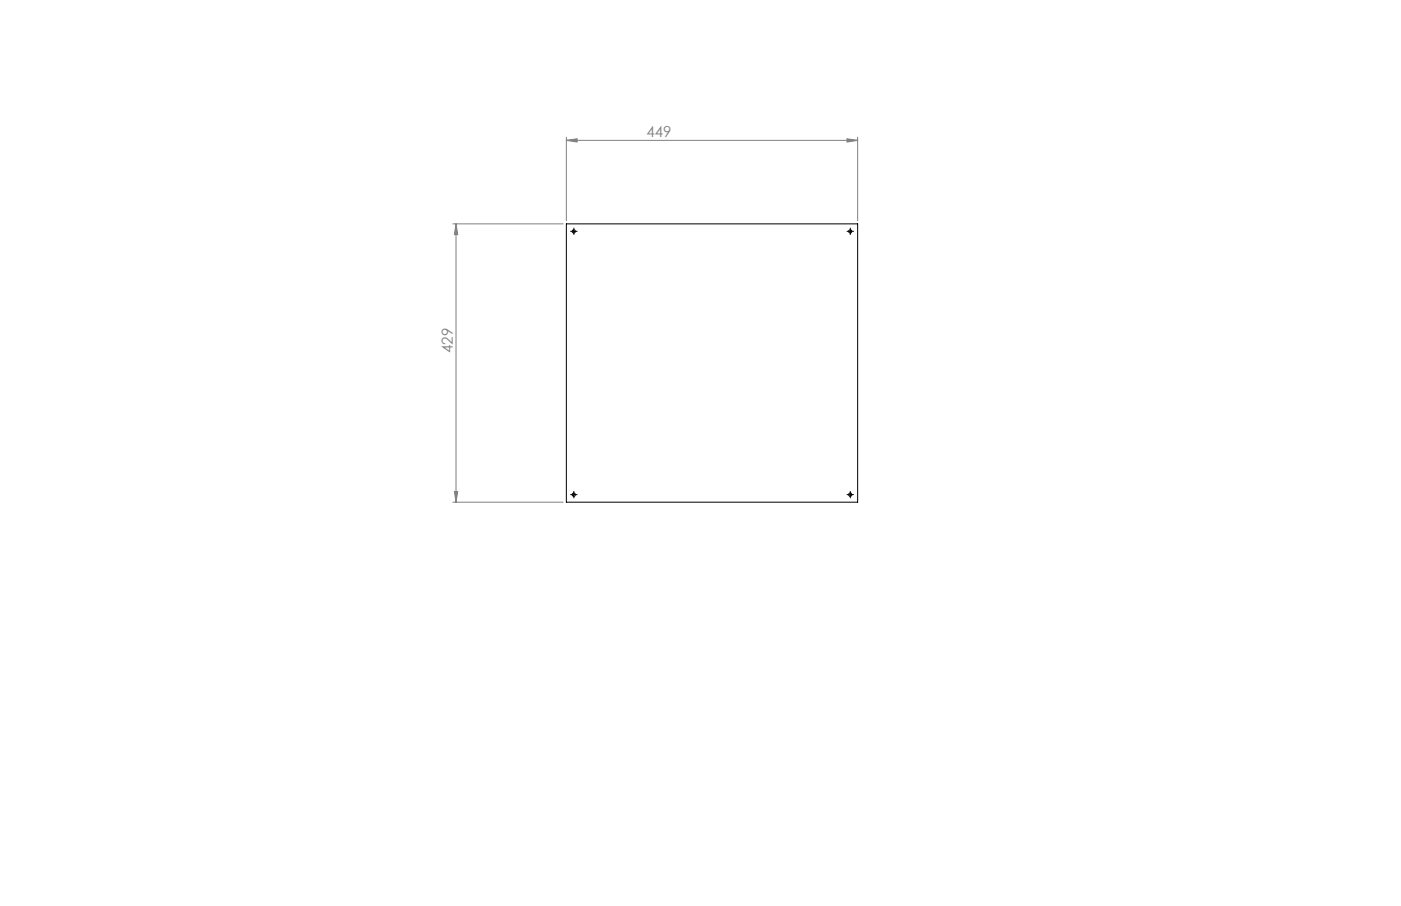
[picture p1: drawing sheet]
<svg xmlns="http://www.w3.org/2000/svg" width="432mm" height="279mm" viewBox="0 0 432 279" stroke-linecap="round" stroke-linejoin="round" font-family="sans-serif">
<defs><g id="words">
<g font-size="4.7" fill="#808080">
<text x="199.2" y="42.3">449</text>
<text x="139.6" y="108.9" transform="rotate(-90 139.6 108.9)">429</text>
</g>
</g></defs>
<path d="M174.6 43.3l3.3-.5v1zM174.6 42.3v25.8M174.6 43.3h89.7M261.1 42.8l3.2 .5-3.2 .5zM264.3 42.3v25.8M139.6 69h34M140.5 69l.6 3.4h-1zM140.5 69v85.9M139.6 154.9h34M140.1 151.6h1l-.6 3.3z" fill="none" stroke="#808080" stroke-width=".31"/>
<g fill="none" stroke="#000" stroke-width=".31" stroke-dasharray="15.2 1.3 1.3 1.3">
<path d="M176.4 71.3h-.5M176.9 70.8v-.5M176.9 71.8v.5M177.4 71.3h.5M261.6 71.3h-.5M262.1 70.8v-.5M262.1 71.8v.5M262.6 71.3h.5M176.4 152.5h-.5M176.9 152v-.5M176.9 153v.5M177.4 152.5h.5"/>
<path d="M261.6 152.5h-.5M262.1 152v-.5M262.1 153v.5M262.6 152.5h.5"/>
</g>
<path d="M176.4 71.4h.9M176.8 70.9v1M261.5 71.4h1M262 70.9v1M176.4 152.5h.9M176.8 152v1.1M261.5 152.5h1M262 152v1.1" fill="none" stroke="#000" stroke-width=".31"/>
<g fill="#808080">
<path d="M261.1 42.8l3.2 .5-3.2 .5zM174.6 43.3l3.3-.5v1z"/>
<path d="M140.5 69l.6 3.4h-1zM140.1 151.6h1l-.6 3.3z"/>
</g>
<g fill="none" stroke="#000" stroke-width=".31">
<path d="M174.6 69h89.7v85.9h-89.7z"/>
<circle cx="176.8" cy="71.4" r=".5"/>
<circle cx="262" cy="71.4" r=".5"/>
<circle cx="176.9" cy="152.6" r=".51"/>
<circle cx="262" cy="152.5" r=".5"/>
</g>
<use href="#words"/>
</svg>
